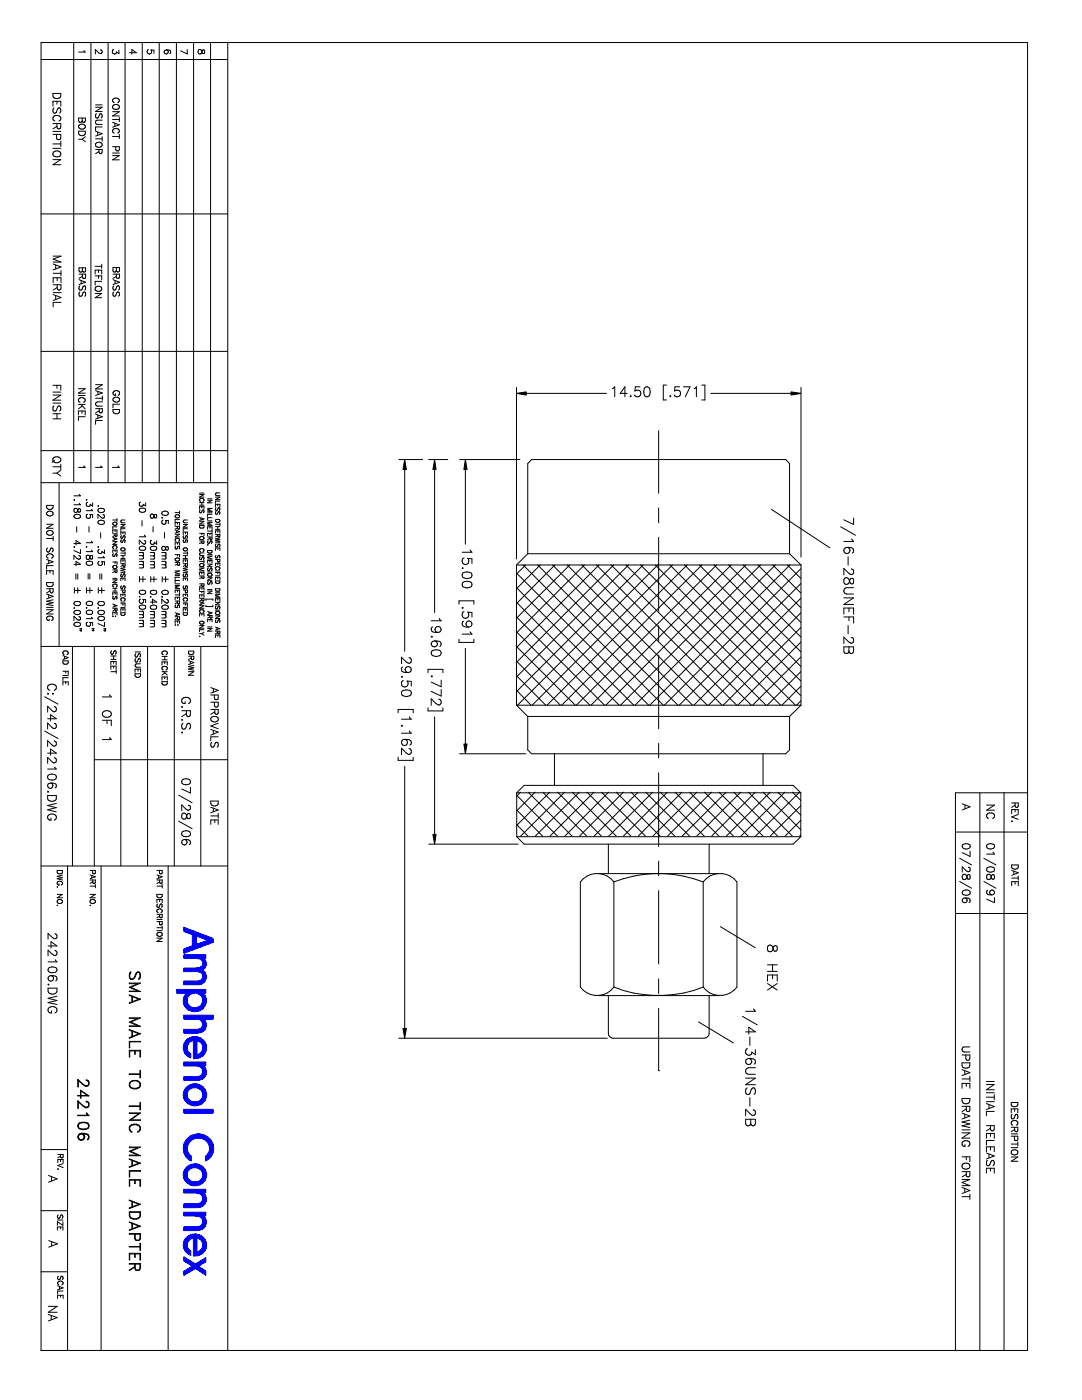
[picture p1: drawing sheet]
<svg xmlns="http://www.w3.org/2000/svg" width="216mm" height="279mm" viewBox="0 0 216 279" stroke-linecap="round" stroke-linejoin="round" font-family="sans-serif">
<g fill="none" stroke="#000" stroke-width=".2">
<path d="M8.2 8.5h196.8v261h-196.8zM8.2 11.9h37.2M10.6 18.6h1.5a.86 .86 0 0 1-.3 1 .86 .86 0 0 1-1-.1l-.2-.3zM14.7 8.5v87.8M16.7 10.1l.3 .3h-1.3M18.1 8.5v87.8M20 10a.36 .36 0 0 1 .4 .4 .36 .36 0 0 1-.5 .2l-.9-.7v.9M21.6 8.5v87.8M22.7 9.9a.43 .43 0 0 0-.2 .7 .43 .43 0 0 0 .7-.2l.5 .3v-.7M25 8.5v87.8M25.8 10.5h1.4l-.9-.6v.9M28.4 8.5v87.8"/>
<path d="M29.6 9.9a.47 .47 0 0 0-.2 .7 .47 .47 0 0 0 .7 .1 .47 .47 0 0 0 0-.7h.6v.6M31.8 8.5v87.8M33.2 10l.8 .1v.5l-.1 .1M35.2 8.5v87.8M37.4 9.9v.9l-1.4-.7M38.6 8.5v87.8M39.6 10l.4-.1 .4 .7h.4v-.6h-.3l-.4 .7-.3 .1-.3-.4zM42 8.5v87.8M45.4 8.5v261M10.6 21.2v-1h1.5v1M10.6 24.7h1.5v.6l-.3 .4-.3-.1-.1-.9M10.6 26.8h1.5l-.1 .9-.2 .2-.4-.2-.1-.9"/>
<path d="M10.6 26.2h1.5M10.6 28.7h1.5M10.6 29.6h1.5M10.6 31.9h1.5l-1.5 1h1.5M10.8 21.5a.59 .59 0 0 0-.3 .6 .59 .59 0 0 0 .5 .5l.2-.2 .3-.7 .4-.2a.73 .73 0 0 1 0 1.1M10.8 30.3a.76 .76 0 0 1 .9-.1 .76 .76 0 0 1 .3 .8 .83 .83 0 0 1-.8 .3 .83 .83 0 0 1-.6-.7zM10.9 24.2a.56 .56 0 0 1-.3-.7 .56 .56 0 0 1 .6-.4 .69 .69 0 0 1 .9 .7l-.4 .4M11.4 20.2v.6M11.4 25.2l-.8 .5M12.1 28.2v1M15.7 23.6h1.3l-.1 .8h-.4l-.1-.3-.1 .3h-.5zM15.7 26.2h1.3a.73 .73 0 0 1-.3 .8 .73 .73 0 0 1-.9-.2z"/>
<path d="M15.7 27.8h.7M15.8 25a.64 .64 0 0 1 .8-.2 .64 .64 0 0 1 .4 .7 .64 .64 0 0 1-.8 .3 .64 .64 0 0 1-.4-.8zM16.4 23.6v.5M16.4 27.8l.6 .5M17 27.3l-.6 .5M19.1 29.8h1.3v.6l-.3 .3-.4-.3v-.6M19.1 20.9h1.3M19.1 21.4h1.3l-1.3 .8h1.3M19.1 26.2l1.3 .5-1.3 .5M19.1 27.7h1.3M19.1 28.6a.65 .65 0 0 1 .8-.2 .65 .65 0 0 1 .4 .7 .66 .66 0 0 1-.8 .3 .66 .66 0 0 1-.4-.8zM19.2 22.7l-.1 .3 .1 .6 .4-.1 .3-.7 .3-.1a.51 .51 0 0 1 0 .9"/>
<path d="M19.5 26.4v.6M19.7 30.2l-.6 .5M20.4 27.3v.9M20.4 24h-.9a.43 .43 0 0 0-.4 .4 .43 .43 0 0 0 .4 .4h.9M20.4 25.3h-1.3v.8M22.5 29.3h1.3l-.1 .8h-.5l-.1-.8M22.5 31.1h1.3l-1.3 .8h1.3M22.5 22.3h1.3l-1.3 .8h1.3M22.5 23.9h1.3M22.5 24.4l1.3 .5-1.3 .5M22.5 27.2h1.3M22.5 30.5h1.3"/>
<path d="M22.5 21.1a.71 .71 0 0 1 .8-.2 .71 .71 0 0 1 .5 .6 .73 .73 0 0 1-.8 .3 .73 .73 0 0 1-.5-.6zM22.8 20.5a.48 .48 0 0 1-.3-.5 .48 .48 0 0 1 .5-.4h.3a.48 .48 0 0 1 .5 .4 .48 .48 0 0 1-.3 .5M22.8 26.6a.48 .48 0 0 1-.3-.6 .48 .48 0 0 1 .5-.4h.3a.48 .48 0 0 1 .5 .4 .48 .48 0 0 1-.3 .6M22.9 24.6v.6M23.8 23.4v.9M23.8 26.8v.9M8.2 42.7h37.2M10.6 51.1h1.6l-1.6 .6 1.6 .6h-1.6M10.6 52.7l1.6 .6-1.6 .6M10.6 54.5h1.6M10.6 56.4v-1h1.6v1M10.6 56.8h1.6v.7l-.3 .4-.4-.1-.1-1"/>
<path d="M10.6 58.4h1.6M10.6 58.8l1.6 .6-1.6 .6M11.1 52.9v.8M11.1 59v.8M11.4 55.4v.6M11.4 57.4l-.8 .5M12.2 54v1.1M15.8 53.4h1.3l-.1 .8-.3 .1-.3-.3-.1 .3h-.4zM15.8 54.7h1.3l-.1 .8h-.5l-.1-.8M15.8 55.8l1.3 .5-1.3 .5M15.9 57l-.1 .3v.5h.5l.3-.6 .3-.2 .2 .3-.2 .6M15.9 58.3l-.1 .3v.4l.5 .1 .3-.7 .3-.1 .2 .3-.2 .5"/>
<path d="M16.2 56v.6M16.4 53.4v.6M16.4 55.1l-.6 .5M19 54.7v-.8h1.3v.8M19 55.1h1.3v.8M19 53.1h1.3M19 58.6h1.3l-1.3 .8h1.3M19 57.4a.68 .68 0 0 1 .9-.3 .68 .68 0 0 1 .4 .8 .68 .68 0 0 1-.9 .2 .68 .68 0 0 1-.4-.7zM19.7 53.9v.5M19.7 55.1v.5M20.3 56.2h-1.3v.7M20.3 52.7v.9"/>
<path d="M22.5 54.7h1.4l-.2 .8-.4-.1-.1-.7M22.5 53.4h1.4l-.1 .8-.3 .1-.3-.3-.2 .3h-.2l-.3-.3zM22.5 55.8l1.4 .5-1.4 .5M22.7 57l-.2 .3 .2 .6 .3-.1 .4-.7 .2-.1a.51 .51 0 0 1 0 .9M22.7 58.3l-.2 .3 .2 .5h.3l.4-.8h.2a.51 .51 0 0 1 0 .8M23 56v.6M23.2 53.4v.6M23.2 55.1l-.7 .5M8.2 70.1h37.2M10.6 76.9h1.5v1M10.6 78.3h1.5M10.6 78.8h1.5l-1.5 1.1h1.5"/>
<path d="M11.4 76.9v.6M12.2 60.3h-1.6v.9M15.6 77.6h1.4l-1.4 .9h1.4M15.6 78.9h1.4M19.1 76.8h1.3l-1.3 .8h1.3M19.1 78l1.3 .4-1.3 .5M19.1 79.5h1.3M19.5 78.1v.6M20.4 79.1v.8M22.5 79.6a.66 .66 0 0 1 .9-.4 .66 .66 0 0 1 .4 .8 .71 .71 0 0 1-.8 .2 .71 .71 0 0 1-.5-.6zM23.1 78.6v.3a.47 .47 0 0 1-.6-.5 .47 .47 0 0 1 .6-.4h.3a.48 .48 0 0 1 .5 .4 .48 .48 0 0 1-.3 .5M103.1 77.3v34.3"/>
<path d="M105 78.5h16M122.2 77.6l.5-.4v2M125.2 78.5h-1.4l.9-1.3v2M125.8 79.1h.1l-.1 .1zM127.7 77.2h-.9l-.1 .8a.68 .68 0 0 1 1 0 .68 .68 0 0 1-.1 1 .68 .68 0 0 1-1-.2M128.7 77.3a.59 .59 0 0 1 .9 .3 1.32 1.32 0 0 1-.4 1.6h-.2a1.29 1.29 0 0 1-.3-1.9zM133 76.9h-.6v2.9h.6M133.7 79.1h.1v.1zM135.6 77.2h-.9l-.1 .8a.68 .68 0 0 1 1 0 .68 .68 0 0 1-.1 1 .68 .68 0 0 1-1-.2M136.4 77.2h1.3l-.9 2M138.5 77.6l.5-.4v2M140 76.9h.7v2.9h-.7"/>
<path d="M141.8 78.5h16M159.8 77.3v33.9M8.2 89.9h37.2M8.2 96.3h37.2M10.6 80.5h1.5M10.6 82.6h1.5M10.6 83.6h1.5M10.6 93.2h1.5M10.6 94.4h.8M10.6 91.5a.84 .84 0 0 1 .9-.4 .84 .84 0 0 1 .6 .8 .82 .82 0 0 1-.9 .5 .82 .82 0 0 1-.6-.8zM10.8 81l-.2 .4v.5l.2 .1h.4l.3-.9 .4-.1a.62 .62 0 0 1 0 1M10.9 91.8l-.5 .5"/>
<path d="M11.4 82.6v1M11.4 94.4l.7 .6M11.8 96.3v32.7M12.1 92.6v1.1M12.1 93.8l-.7 .6M14.8 99.8h.1zM15.6 82.8v-.8h1.4v.8M15.6 80.7h1.4M15.8 98.7l.3 .3h-1.3M16 80.3a.48 .48 0 0 1-.4-.6 .48 .48 0 0 1 .6-.3h.3a.48 .48 0 0 1 .5 .3 .48 .48 0 0 1-.3 .6M16.1 80.7l.9 .9M16.4 82v.5"/>
<path d="M16.4 81l-.8 .6M16.7 93l.3 .3h-1.3M17 83.2h-1.4v.7M17.2 99.8h.1zM19.1 81.6h1.3l-.1 .8-.5-.1v-.7M19.1 82.7l1.3 .5-1.3 .4M19.5 82.8v.7M19.8 82l-.7 .4M20.1 93l.3 .3h-1.3M20.4 80.2h-.9l-.4 .4 .2 .4h1.1M20.4 83.9h-1.3v.8M22.5 81.7h1.4v.4a.7 .7 0 0 1-.7 .5 .7 .7 0 0 1-.7-.5z"/>
<path d="M23.6 93l.2 .3h-1.3M23.9 80.7h-1.4v.7M39.8 98.4h.9M39.8 98.7h.9l-.9 .5h.9M41.4 99.5h.9M41.4 99.8h.9l-.9 .6h.9M43 99.2h.9l-.9 .5h.9M43.9 98.4h-.7l-.2 .2 .1 .3h.8M79.6 91.7h4.7M80.8 93.7v36.3M85.5 91.7h3.8M86.7 93.7v28.5"/>
<path d="M91.7 91.7h12M92.9 93.7v14.9M131.4 86v12.4M9.3 100.9h1.3a.67 .67 0 0 1-.7 .8 .67 .67 0 0 1-.6-.8zM9.3 114.7v-.8h1.3v.8M9.3 116.3h1.3a.69 .69 0 0 1-.5 .8 .69 .69 0 0 1-.8-.4zM9.3 117.5h1.3v.5l-.2 .3-.4-.3v-.5M9.3 107.5h1.3M9.3 104.6h1.3l-1.3 .8h1.3M9.3 111.7l1.3 .4-1.3 .5M9.3 118.6l1.3 .4-1.3 .5M9.4 106.1a.68 .68 0 0 1 .7-.2 .68 .68 0 0 1 .5 .5 .69 .69 0 0 1-.7 .4 .69 .69 0 0 1-.6-.6z"/>
<path d="M9.5 102.1a.57 .57 0 0 1 .8-.1 .57 .57 0 0 1 .1 .8 .57 .57 0 0 1-.8 .1 .57 .57 0 0 1-.1-.8zM9.5 109.4a.41 .41 0 0 0-.2 .5 .41 .41 0 0 0 .5 .2l.3-.6 .3-.1a.47 .47 0 0 1 0 .8M9.6 111.4a.45 .45 0 0 1-.3-.5 .45 .45 0 0 1 .5-.4h.3a.45 .45 0 0 1 .5 .4 .45 .45 0 0 1-.3 .5M9.7 111.8v.6M9.7 118.7v.6M10 113.9v.5M10 117.9l-.7 .4M10.6 107v.9M10.6 112.9h-1.3v.7M10.6 119.7l-1.3 .3 1.3 .3-1.3 .3 1.3 .3M14.8 108.5h1.3l-.9-.6v.9M14.8 112.6h1.3l-.9-.6v.9"/>
<path d="M14.8 109.2h.1zM14.8 102.8l.5-.2a.61 .61 0 0 1 .8 .5 .72 .72 0 0 1-.7 .4 .72 .72 0 0 1-.6-.5zM14.8 117.3v1.1M14.9 101.5h.4l.3 .7h.4a.44 .44 0 0 0-.1-.7l-.3 .2a.52 .52 0 0 1-.6 .6l-.2-.3zM15 117.8h1.1M15.1 114.5v1.1M15.3 105.1v1.1M15.5 114.5v1.1M15.5 117.3v1.1M15.7 110.9a.36 .36 0 0 1 .4 .4 .36 .36 0 0 1-.4 .3l-.9-.8v.9M15.8 100.4l.3 .3h-1.3M16.1 109.7v.8l-1.3-.6"/>
<path d="M17.3 112.2l.5-.2 .5 .1 .1 .1v.5l-.5 .1-.6-.1zM17.3 109.1v.1zM17.3 110.9l.5-.1 .3 .7h.3l.1-.4-.2-.3-.2 .1-.2 .5-.3 .3-.3-.2zM17.3 117.3v1M17.4 117.8h1.1M17.5 100.2a.43 .43 0 0 0-.3 .5 .43 .43 0 0 0 .4 .4 .43 .43 0 0 0 .4-.5l.5 .4v-.6M17.5 102.6a.43 .43 0 0 0-.2 .7 .43 .43 0 0 0 .7 0 .43 .43 0 0 0-.1-.6h.6v.6M17.6 114.5v1M17.8 105.1v1.1M17.9 114.5v1M17.9 117.3v1M18.3 108l.2 .3h-1.3"/>
<path d="M18.3 101.6l.2 .3h-1.3M18.3 109.8l.2 .3h-1.3M19.5 109.2h.2zM19.6 104l.5-.2a.61 .61 0 0 1 .7 .5 .72 .72 0 0 1-.6 .4 .72 .72 0 0 1-.7-.5zM19.6 100.9v.1zM19.6 101.6l.5-.1a.55 .55 0 0 1 .7 .4 .7 .7 0 0 1-.7 .4 .7 .7 0 0 1-.6-.5zM19.6 117.3v1.1M19.7 117.8h1.1M19.8 112a.44 .44 0 0 0-.1 .7 .44 .44 0 0 0 .6 0 .44 .44 0 0 0 0-.6h.5v.7M19.8 109.7a.41 .41 0 0 0-.1 .7 .41 .41 0 0 0 .6-.4l.5 .4v-.7M19.9 114.5v1.1M20.1 106.3v1.1"/>
<path d="M20.3 114.5v1.1M20.3 117.3v1.1M20.6 102.7l.2 .2v.3l-.3 .2-1-.8v.9M20.6 111l.2 .3h-1.3M22.5 103.8h.8M22.5 106.3v-.5h.8v.5M22.5 106.5h.8v.4l-.1 .2-.2-.2v-.4M22.5 110.3v-.5h.8v.5M22.5 112.2h.8v.5M22.5 113.1a.43 .43 0 0 1 .5-.3 .43 .43 0 0 1 .3 .5 .44 .44 0 0 1-.5 .2 .44 .44 0 0 1-.3-.4zM22.5 113.7h.8v.5h-.3v-.5M22.5 118.8v-.5h.8v.5"/>
<path d="M22.5 107.3l.8 .2-.8 .4M22.5 108.1h.8l-.8 .5h.8M22.5 115.4h.8M22.5 115.7h.8l-.8 .6h.8M22.5 117.4h.8M22.5 118h.8M22.6 110.5l-.1 .2 .1 .4 .3-.1 .3-.5M22.6 119l-.1 .2 .1 .4 .3-.1 .3-.5M22.7 109.5l-.2-.2a.42 .42 0 0 1 .4-.4 .42 .42 0 0 1 .4 .4l-.1 .2M22.8 107.4v.4M23 105.8v.3M23 109.8v.3"/>
<path d="M23 112.2v.3M23 117.4v.6M23 118.3v.3M23 106.8l-.5 .3M23 114l-.5 .3M23.2 116.6l-.7 .1v.2l.2 .3M23.2 110.5h.1M23.2 116.6h.1M23.2 119h.1M23.2 110.5l.1 .2-.1 .4M23.2 116.6l.1 .3-.1 .3M23.2 119l.1 .2-.1 .4"/>
<path d="M23.3 103.5v.5M23.3 105.1h-.8v.5M24.1 106.7v-.5h.9v.5M24.1 112.2v-.5h.9v.5M24.1 115.9v-.5h.9v.5M24.1 119.1v-.5h.9v.5M24.1 112.5h.9l-.1 .5M24.1 117.8h.9l-.1 .5-.4-.1v-.4M24.1 114.3h.9M24.1 104.7h.9l-.9 .5h.9M24.1 110.4h.9M24.1 110.9h.9"/>
<path d="M24.1 111.4h.9M24.2 106.9l-.1 .2 .1 .4 .5-.6 .3 .2-.2 .4M24.2 107.7l-.1 .2 .1 .4 .5-.6 .3 .2-.2 .4M24.2 114.5l-.1 .2 .1 .4 .2-.1 .3-.4h.2l-.1 .5M24.2 116.9l-.1 .2 .1 .4 .2-.1 .3-.5 .2 .1-.1 .5M24.3 119.9l-.1-.1a.37 .37 0 0 1 .4-.5 .37 .37 0 0 1 .2 .6h-.1M24.5 106.2v.3M24.5 110.9v.5M24.5 111.7v.4M24.5 112.5l.1 .5M24.5 115.4v.3M24.5 118.6v.3"/>
<path d="M24.5 112.8l-.4 .3M24.6 113h.1M24.6 113h.3M24.9 113h.1M25 103.8h-.7l-.2 .2 .2 .3h.7M25 105.5h-.9v.5M25 110.1v.6M25 113.3l-.9 .1 .9 .2-.9 .3 .9 .1M27.8 110.9h.6M27.8 112h.8M27.8 110.3h.8M27.8 112.7h.6"/>
<path d="M27.8 101.6l.5-.2a.53 .53 0 0 1 .8 .5 .68 .68 0 0 1-.7 .4 .68 .68 0 0 1-.6-.6zM27.8 109.2a.65 .65 0 0 1 .8-.2 .65 .65 0 0 1 .4 .7l-.5 .1a.53 .53 0 0 1-.7-.4zM27.8 118l.5-.2a.53 .53 0 0 1 .8 .5 .68 .68 0 0 1-.7 .3 .68 .68 0 0 1-.6-.5zM27.8 115v1.1M27.8 119v.1zM28 115.6h1.1M28 100.2a.42 .42 0 0 0-.1 .8 .42 .42 0 0 0 .7-.4l.5 .4v-.6M28 119.6a.45 .45 0 0 0-.1 .6 .45 .45 0 0 0 .7 .1 .45 .45 0 0 0-.1-.7l.6 .1v.6M28.3 103.9v1.1M28.4 112.7l.2 .3v.3h-.8M28.4 110.9l.2 .2v.4l-.8 .1M28.4 110.3l.2 .3v.2l-.2 .1"/>
<path d="M28.4 112l.2 .3v.3l-.2 .1M28.5 115v1.1M28.8 107.9h.1M28.8 106.8l.3 .3h-1.3M28.8 107.9l.2 .1 .1 .4-.4 .2-.9-.8v.8M30 112h.8M30 110.3h.8M30 112.7h.6M30 110.9h.6M30 119.1h.1zM30.1 102.7l.1-.1a.6 .6 0 0 1 .6 .7h.4l.1-.4-.2-.2-.3 .1a.52 .52 0 0 1-.6 .6l-.2-.3zM30.1 118l.6-.2 .5 .2 .1 .3a.69 .69 0 0 1-.7 .3 .69 .69 0 0 1-.6-.4z"/>
<path d="M30.1 109.2l.4-.2 .6 .1 .2 .4a.7 .7 0 0 1-.7 .3 .7 .7 0 0 1-.6-.4zM30.1 115.1v1M30.2 115.6h1.1M30.2 107.8a.42 .42 0 0 0-.2 .5 .42 .42 0 0 0 .4 .4 .42 .42 0 0 0 .4-.5l.5 .4v-.7M30.5 105.1v1.1M30.6 112.7l.2 .3v.3h-.8M30.6 110.9l.2 .3v.3l-.8 .1M30.6 112l.2 .3v.3l-.2 .1M30.6 110.3l.2 .3v.2l-.2 .1M30.7 115.1v1M32.3 103.3h.1zM32.3 112h.8"/>
<path d="M32.3 110.3h.8M32.3 112.7h.6M32.3 110.9h.6M32.3 119.1h.1zM32.4 102.2a.62 .62 0 0 1 .7-.2 .62 .62 0 0 1 .4 .7l-.5 .1a.55 .55 0 0 1-.7-.4zM32.4 118a.62 .62 0 0 1 .7-.3 .62 .62 0 0 1 .4 .8l-.5 .1a.55 .55 0 0 1-.7-.4zM32.4 115.1v1M32.4 109.1h.4l.3 .6 .3 .1a.37 .37 0 0 0 .2-.4 .37 .37 0 0 0-.3-.3l-.2 .1a.51 .51 0 0 1-.1 .5 .51 .51 0 0 1-.6 0l-.1-.4zM32.5 115.6h1.1M32.5 103.8a.45 .45 0 0 0-.2 .6 .45 .45 0 0 0 .7 .1 .45 .45 0 0 0 0-.6h.6v.6M32.8 106.3v1.1M32.9 112.7l.2 .3v.3h-.8"/>
<path d="M32.9 110.9l.2 .3v.3l-.8 .1M32.9 110.3l.2 .3v.2l-.2 .1M32.9 112l.2 .3v.3l-.2 .1M33 115.1v1M33.3 119.7l.3 .2v.2l-.3 .3-1-.8v.8M34.9 120h.9v.5l-.3-.1-.1-.4M34.9 104.8v-.5h.9v.5M34.9 116.9h.9l-.9 .3 .9 .3h-.9M34.9 102.3h.9M34.9 113.9h.9l-.9 .3 .9 .4h-.9M34.9 116.5h.9M34.9 118.7h.9"/>
<path d="M34.9 106.6h.9l-.9 .6h.9M34.9 108.8v-.5h.9v.5M34.9 119.7v-.5h.9v.5M34.9 118.3v-.5h.9v.5M34.9 105.1h.9v.5l-.3-.1-.1-.4M34.9 110.7h.9v.5M34.9 112.2h.9v.6h-.3l-.1-.6M34.9 105.8l.9 .3-.9 .3M34.9 114.9h.9M35 102.9a.41 .41 0 0 1 .5-.2 .41 .41 0 0 1 .2 .6 .43 .43 0 0 1-.5 0 .43 .43 0 0 1-.2-.4zM35.1 109l-.2 .2 .2 .4 .2-.1 .3-.5 .2 .2-.1 .4M35.1 111.4a.4 .4 0 0 1 .5 0 .4 .4 0 0 1 .1 .5 .4 .4 0 0 1-.5 .1 .4 .4 0 0 1-.1-.6z"/>
<path d="M35.2 108l-.2-.1a.42 .42 0 0 1 .4-.5 .42 .42 0 0 1 .4 .5l-.2 .1M35.2 105.9v.4M35.4 104.3v.3M35.4 108.3v.3M35.4 110.7v.3M35.4 117.8v.3M35.4 119.2v.3M35.4 105.3l-.5 .3M35.4 112.5l-.5 .3M35.8 103.7h-.9v.4M35.8 115.2h-.9v.5M35.8 102v.6"/>
<path d="M35.8 118.4v.6M35.8 115.8h-.9v.6M36.6 114.3h.8M36.6 117.8h.8l-.1 .5h-.3v-.5M36.6 104.7h.8l-.8 .5h.8M36.6 106.7v-.5h.8v.5M36.6 110.4h.8M36.6 110.9h.8M36.6 111.4h.8M36.6 112.2v-.5h.8v.5M36.6 112.5h.8l-.2 .6-.2-.1v-.5M36.6 115.9v-.5h.8v.5"/>
<path d="M36.6 119.1v-.5h.8v.5M36.7 106.9l-.1 .5h.3M36.7 107.7l-.1 .2 .1 .4 .2-.1 .3-.5 .2 .2-.1 .4M36.7 114.5l-.1 .2 .1 .4 .2-.1 .2-.4h.3l-.1 .5M36.7 116.9l-.1 .2 .1 .4 .2-.1 .2-.5 .3 .1-.1 .5M36.8 119.9h-.1a.36 .36 0 0 1 .3-.6 .36 .36 0 0 1 .3 .6h-.1M36.9 107.4l.2-.4 .2-.1 .1 .2-.1 .4M36.9 107.4h.1M37 112.8l-.4 .3M37 106.2v.3M37 110.9v.5M37 111.7v.4"/>
<path d="M37 115.4v.3M37 118.6v.3M37.4 103.8h-.6l-.2 .2 .1 .3h.7M37.4 105.5h-.8v.5M37.4 110.1v.6M37.4 113.3l-.8 .1 .8 .2-.8 .3 .8 .1M39.8 104.9h.9v.4l-.7 .1-.1-.1zM39.8 114.7v-.5h.9v.5M39.8 101.6v-.5h.9v.5M39.8 106.4h.9v.6M39.8 108h.9l-.1 .4h-.3v-.4M39.8 115h.9l-.1 .4h-.3v-.4"/>
<path d="M39.8 116.5h.9l-.1 .5h-.3v-.5M39.8 117.8v-.5h.9v.5M39.8 118h.9v.5M39.8 119.2v-.5h.9v.5M39.8 119.4h.9l-.1 .5h-.3v-.5M39.8 100.3h.9M39.8 100.8h.9M39.8 103.3l.9 .3-.9 .3M39.8 104h.9l-.9 .6h.9M39.8 112h.9M39.8 113.3h.9l-.9 .3 .9 .3h-.9M39.9 107.3a.41 .41 0 0 1 .5-.2 .41 .41 0 0 1 .2 .5 .43 .43 0 0 1-.5 .1 .43 .43 0 0 1-.2-.4z"/>
<path d="M39.9 101.8a.27 .27 0 0 0-.1 .4 .27 .27 0 0 0 .4 .1l.2-.4 .2-.1 .1 .2-.1 .3M39.9 112.5a.43 .43 0 0 1 .5 0 .43 .43 0 0 1 .3 .4l-.2 .2-.6-.1-.1-.2zM39.9 111.1a.27 .27 0 0 0-.1 .4 .27 .27 0 0 0 .4 .1l.2-.4 .2-.1 .1 .2-.1 .4M40 100.1a.3 .3 0 0 1-.2-.4 .3 .3 0 0 1 .4-.2h.2a.3 .3 0 0 1 .3 .2 .3 .3 0 0 1-.2 .4M40 110h-.1a.41 .41 0 0 1 .4-.5 .41 .41 0 0 1 .4 .5h-.2M40.1 103.4v.3M40.3 100.3v.5M40.3 101.1v.3M40.3 106.4v.3M40.3 114.2v.3M40.3 117.3v.3M40.3 118v.3"/>
<path d="M40.3 118.7v.3M40.3 108.2l-.5 .3M40.3 115.2l-.5 .3M40.3 116.8l-.5 .3M40.3 119.7l-.5 .3M40.7 111.8v.5M40.7 110.3h-.6l-.3 .3 .1 .2h.8M41.1 119.8v-.2h1.4v.2M41.4 104.2h.9l-.9 .3 .9 .3h-.9M41.4 105.6v-.5h.9v.5M41.4 118h.9l-.9 .5h.9M41.4 109.9h.9a.45 .45 0 0 1-.4 .5 .45 .45 0 0 1-.5-.5z"/>
<path d="M41.4 101.5h.9l-.9 .2 .9 .3h-.9M41.4 102.3h.9M41.4 107v-.6h.9v.6M41.4 112.3v-.4h.9v.4M41.4 103.9h.9M41.4 107.2h.9v.4M41.4 106h.9M41.5 108.7h.1M41.4 110.6h.9M41.4 111h.9l-.9 .3 .9 .3h-.9M41.4 112.6h.9l-.9 .5h.9M41.4 114.2h.9"/>
<path d="M41.4 115.3h.9l-.9 .5h.9M41.4 117.7h.9M41.5 114.6a.41 .41 0 0 1 .5-.2 .41 .41 0 0 1 .2 .6h-.6zM41.6 107.9l-.2 .2 .2 .3 .2-.1 .2-.3h.3l-.1 .4M41.6 113.3a.27 .27 0 0 0-.2 .4 .27 .27 0 0 0 .4 .1l.2-.4 .2-.1 .1 .3-.1 .3M41.6 116.1a.27 .27 0 0 0-.2 .3 .27 .27 0 0 0 .4 .1l.2-.4h.2l.1 .2-.1 .3M41.9 105.1v.3M41.9 106.4v.3M41.9 107.2v.4M41.9 111.9v.3M41.9 107.4l-.5 .3M41.9 107.6h.1"/>
<path d="M42 107.6h.2M42.2 107.6h.1M42.3 102.6h-.9v.5M42.3 103.3h-.9v.4M42.3 105.7v.6M43 111.7h.9l-.1 .4h-.3l-.1-.4M43 114.2h.9v.5M43 117.5h.9a.45 .45 0 0 1-.5 .5 .45 .45 0 0 1-.4-.5zM43 118.3h.9M43 109.9v-.5h.9v.5M43 106.7h.9l-.1 .4h-.3v-.4M43 118.6h.9l-.9 .3 .9 .3h-.9"/>
<path d="M43 104.6h.9M43 112.9v-.5h.9v.5M43 113.9h.9M43 114.9h.9M43 101.2v-.6h.9v.6M43 106.4v-.5h.9v.5M43 115.7v-.5h.9v.5M43 115.9h.9a.45 .45 0 0 1-.5 .6 .45 .45 0 0 1-.4-.6zM43 120v-.5h.9v.5M43 105.1h.9M43 105.6h.9M43 108.3h.9"/>
<path d="M43 103.8l.7-.1a.3 .3 0 0 1 .2 .3 .3 .3 0 0 1-.4 .2h-.4zM43.1 108.6l-.1 .2 .1 .3 .3-.1 .1-.4h.3v.5M43.1 102.1a.27 .27 0 0 0-.1 .4 .27 .27 0 0 0 .4 .1l.1-.4 .3-.1 .1 .2-.1 .3M43.1 101.3l-.1 .5h.3M43.1 110.8l-.1 .5h.3M43.2 113.6h-.2a.41 .41 0 0 1 .4-.5 .41 .41 0 0 1 .4 .5h-.1M43.3 111.3h.1M43.4 101.8h-.1M43.4 111.3l.1-.3 .3-.2 .1 .2-.1 .4M43.4 101.8l.1-.4 .3-.1 .1 .2-.1 .4M43.5 100.6v.4M43.5 105.1v.5"/>
<path d="M43.5 105.9v.3M43.5 109.4v.3M43.5 112.4v.3M43.5 114.2v.3M43.5 115.2v.3M43.5 119.5v.3M43.5 106.9l-.5 .3M43.9 100h-.9v.5M43.9 104.4v.5M43.9 107.3l-.9 .2 .9 .2-.9 .2 .9 .2M92.2 113.4h.2zM92.3 114.4a1.66 1.66 0 0 1 1.8 0 .64 .64 0 0 1-.3 .9 .99 .99 0 0 1-1.6-.6z"/>
<path d="M92.3 116.3a1.66 1.66 0 0 1 1.8 0 .64 .64 0 0 1-.3 .9 .99 .99 0 0 1-1.6-.6zM92.6 111.4a.69 .69 0 0 0-.3 1 .69 .69 0 0 0 1.1 .1 .69 .69 0 0 0-.1-1.1l.9 .1v1M93.8 109.7l.4 .5h-2M103.1 112.8v27.9M103.1 112.8h56.7M103.1 114.4l26.3 26.3M103.1 117.3l23.4 23.4M104.4 112.8l28 27.9M104.9 112.8l-1.8 1.7M105.3 110.5h52.2M105.3 110.5v-18l.8-.8h50.7l.7 .8v18M105.3 110.5l-2.2 2.3"/>
<path d="M107.3 112.8l28 27.9M107.8 112.8l-4.7 4.7M110.3 112.8l27.9 27.9M110.7 112.8l-7.6 7.6M113.2 112.8l27.9 27.9M113.7 112.8l-10.6 10.5M116.1 112.8l28 27.9M116.6 112.8l-13.5 13.5M119 112.8l28 27.9M119.5 112.8l-16.4 16.4M121.9 112.8l28 27.9M122.4 112.8l-19.3 19.3"/>
<path d="M124.9 112.8l27.9 27.9M125.4 112.8l-22.3 22.3M127.8 112.8l28 27.9M128.3 112.8l-25.2 25.2M130.7 112.8l28 27.9M131.3 112.8l-28 27.9M131.4 101.4v2.9M131.4 107.3v14.6M133.7 112.8l26.1 26M134.2 112.8l-28 27.9M136.6 112.8l23.2 23.1M137.1 112.8l-27.9 27.9"/>
<path d="M139.6 112.8l20.2 20.2M140.1 112.8l-28 27.9M142.5 112.8l17.3 17.3M143 112.8l-28 27.9M145.4 112.8l14.4 14.3M145.9 112.8l-28 27.9M148.3 112.8l11.5 11.4M148.8 112.8l-27.9 27.9M151.2 112.8l8.6 8.5M151.7 112.8l-27.9 27.9M153.9 101.7l11.7 7.6M154.2 112.8l5.6 5.5"/>
<path d="M154.7 112.8l-28 27.9M157.1 112.8l2.7 2.6M157.5 110.5l2.3 2.3M157.6 112.8l-28 27.9M159.8 113.5l-27.2 27.2M159.8 116.5l-24.3 24.2M159.8 119.4l-21.3 21.3M159.8 112.8v27.9M167.7 105.1l3 1.7M168.4 119.3h1.9l-1.9 1.3h1.9M168.6 115.4a.57 .57 0 0 1 .6-.1 .57 .57 0 0 1 .3 .6l.1 .3a.38 .38 0 0 0 .6 .2 .74 .74 0 0 0-.1-1l-.4 .1-.1 .2a.81 .81 0 0 1-.8 .9l-.3-.2a.92 .92 0 0 1 .1-1zM169 109.2a.92 .92 0 0 1 1.3 .8l-.2 .4"/>
<path d="M169.2 111.1v1.7M169.9 113.6h.3l.1 .3-.1 .6-.3 .2-.6-.3-.9-1v1.3M169.9 107.6l.4 .5h-1.9M170.3 117.3h-1.4a.64 .64 0 0 0-.5 .6 .64 .64 0 0 0 .5 .7h1.4M170.3 103.4v1.3l-1.9-1M8.2 129h37.2M8.9 139l2.7 1.5M9.3 121.2h1.3M9.3 121.7h1.3l-1.3 .8h1.3M9.5 138.5h.2zM9.8 123.5v.3a.49 .49 0 0 1-.5-.5 .7 .7 0 0 1 .7-.4 .7 .7 0 0 1 .6 .6l-.3 .3M9.9 137.8a.63 .63 0 0 1-.4-.8 .63 .63 0 0 1 .7-.5h.4a.63 .63 0 0 1 .6 .5 .63 .63 0 0 1-.4 .8"/>
<path d="M10.5 138.5h.1zM12.6 131.9h1v.3a.58 .58 0 0 1-.5 .4 .58 .58 0 0 1-.5-.4zM12.6 134.8h1M12.6 136.7v-.6h1v.6M12.6 134h1v.6M12.6 130.8l1 .5-1 .3M12.8 130.7l-.2-.3a.51 .51 0 0 1 .5-.5 .51 .51 0 0 1 .5 .6l-.2 .2M12.9 131v.5M13.1 134v.3M13.1 136.1v.4M13.6 135.2h-1v.6M14.5 129v43.8"/>
<path d="M14.8 120.2l.5-.2a.55 .55 0 0 1 .8 .5 .7 .7 0 0 1-.7 .4 .7 .7 0 0 1-.6-.5zM14.8 122l.5-.2a.55 .55 0 0 1 .8 .5 .7 .7 0 0 1-.7 .4 .7 .7 0 0 1-.6-.5zM14.8 124.4l.5-.2a.61 .61 0 0 1 .8 .5 .72 .72 0 0 1-.7 .3 .72 .72 0 0 1-.6-.4zM14.8 121.3v.1zM15.7 123.1l.4 .2v.2l-.3 .3-.2-.1-.8-.7v.8M15.9 125.5h.3M15.9 125.8l.3 .1M16.2 125.5h.1M16.2 125.9h.1M17.3 120.2l.5-.2 .6 .2v.5l-.5 .1a.53 .53 0 0 1-.7-.4zM17.3 122l.5-.2 .6 .2v.4l-.5 .2a.53 .53 0 0 1-.7-.4zM17.3 121.3v.1z"/>
<path d="M17.5 124.2a.43 .43 0 0 0-.2 .6 .43 .43 0 0 0 .7 .1 .43 .43 0 0 0-.1-.7l.6 .1v.6M18.3 123.2l.2 .3h-1.3M18.4 125.4l.3 .1M18.4 125.8l.3 .1M18.6 125.5h.1zM18.7 125.8v.1zM18.8 129v43.8M19.6 122l.5-.2a.55 .55 0 0 1 .7 .5 .7 .7 0 0 1-.7 .4 .7 .7 0 0 1-.6-.5zM19.6 120.2l.5-.2a.55 .55 0 0 1 .7 .5 .7 .7 0 0 1-.7 .4 .7 .7 0 0 1-.6-.5zM19.6 123.2l.5-.2a.61 .61 0 0 1 .7 .5 .72 .72 0 0 1-.6 .4 .72 .72 0 0 1-.7-.5zM19.6 121.3v.1zM20.7 125.5h.3"/>
<path d="M20.7 125.8l.3 .1M20.8 124.2v.8l-1.3-.6M21 125.5h.1zM21 125.8h.1zM21.9 138.7l.3 .4h-1.8M22.1 132.7v-.7h1.1v.7M22.1 133.6v-.7h1.1v.7M22.1 134h1.1M22.1 130.9h1.1M22.1 131.6h1.1M22.2 129.9l-.1 .2 .1 .5 .3-.1 .4-.6 .3 .2-.2 .5M22.5 121.4h.8l-.1 .5h-.2v-.5"/>
<path d="M22.5 122.7v-.5h.8v.5M22.5 120.5l.8 .4-.8 .3M22.5 123h.1M22.7 130.9v.7M22.7 132v.4M22.7 132.9v.4M22.8 120.7v.4M23 122.2v.3M23 121.6l-.5 .3M23.1 123h.1M23.2 133.7v.7M24.1 122v-.5h.9v.5"/>
<path d="M24.1 122.3h.9a.44 .44 0 0 1-.5 .5 .44 .44 0 0 1-.4-.5zM24.1 129v43.8M24.1 120.5h.9v.5M24.1 120.2h.9M24.1 121.2h.9M24.5 120.5v.3M24.5 121.5v.3M26.9 130.1h1.1M26.9 134.2v-.7h1.1v.7M26.9 134.5h1.1v.5a.6 .6 0 0 1-1.1-.1zM27.1 130.5l-.2 .2 .2 .4h.3l.4-.6 .2 .2-.1 .4M27.1 131.4l-.2 .3 .2 .4 .3-.1 .4-.6 .2 .3-.1 .4"/>
<path d="M27.5 133.5v.5M27.8 122.7h.6M27.8 122h.8M27.8 123.8h.8M27.8 124.4h.6M27.8 120.9l.5-.1a.53 .53 0 0 1 .8 .4 .68 .68 0 0 1-.7 .4 .68 .68 0 0 1-.6-.5zM28 132.5h-.9l-.2 .3 .2 .3 .9 .1M28.4 122.7l.2 .1v.5h-.8M28.4 122l.2 .3v.3l-.2 .1M28.4 123.8l.2 .3v.3h-.2M28.4 124.4l.2 .2v.4l-.8 .1M29.4 129v43.8"/>
<path d="M30 120.2h1.3l-.9-.6v.9M30 122.7h.6M30 122h.8M30 123.8h.8M30 124.4h.6M30.1 121a.62 .62 0 0 1 .7-.3 .62 .62 0 0 1 .4 .7l-.5 .2a.53 .53 0 0 1-.7-.5zM30.6 124.4l.2 .3v.3l-.8 .1M30.6 122.7l.2 .3v.3h-.8M30.6 122l.2 .3v.3l-.2 .1M30.6 123.8l.2 .3v.3h-.2M32.3 122.7h.6M32.3 122h.8"/>
<path d="M32.3 123.8h.8M32.3 124.4h.6M32.3 134h1.1M32.3 132.7v-.6h1.1v.6M32.3 135.7v-.6h1.1v.6M32.3 136h1.1v.4a.58 .58 0 0 1-.5 .3 .58 .58 0 0 1-.6-.3zM32.3 131h1.1M32.3 131.7h1.1M32.4 121a.62 .62 0 0 1 .7-.3 .62 .62 0 0 1 .4 .7l-.5 .2a.55 .55 0 0 1-.7-.5zM32.6 133.7l-.3-.2a.51 .51 0 0 1 .6-.5 .51 .51 0 0 1 .4 .5l-.2 .2M32.6 130.7a.39 .39 0 0 1-.3-.5 .39 .39 0 0 1 .4-.3l.6 .2 .1 .3-.3 .3M32.7 134l.7 .7"/>
<path d="M32.9 131v.7M32.9 132.1v.4M32.9 135.1v.4M32.9 123.8l.2 .3v.3h-.2M32.9 124.4l.2 .3v.3l-.8 .1M32.9 134.3l-.6 .4M32.9 122.7l.2 .3v.3h-.8M32.9 122l.2 .3v.3l-.2 .1M34.8 129v43.8M34.9 123.1h.9v.5h-.3l-.1-.5M34.9 124.4v-.5h.9v.5M34.9 122.3l.9 .3-.9 .3"/>
<path d="M35 124.7h-.1M35 124.7h.1M35.1 120.7l-.1 .5 .3 .1 .2-.5 .2-.1 .1 .2-.1 .4M35.2 122.4v.4M35.4 123.9v.4M35.4 120.2l-.5 .3M35.4 123.4l-.5 .3M35.5 124.7h.1M36.6 120.2h.8M36.6 120.5h.8v.5M36.6 121.2h.8M36.6 122v-.5h.8v.5"/>
<path d="M36.6 122.3h.8a.44 .44 0 0 1-.4 .5 .44 .44 0 0 1-.4-.5zM37 120.5v.3M37 121.5v.3M37.6 131h1.1l-.1 .6h-.4v-.6M37.6 129.9h1.1v.4a.58 .58 0 0 1-.6 .3 .58 .58 0 0 1-.5-.3zM37.6 131.8l1.1 .4-1.1 .5M37.6 134h1.1l-1.1 .8h1.1M38 132v.5M38.2 131.3l-.6 .3M38.7 132.8l-1.1 .2 1.1 .3-1.1 .2 1.1 .3M39.8 120.9h.9l-.9 .5h.9M39.8 123v-.5h.9v.5"/>
<path d="M39.8 120.1l.9 .3-.9 .3M39.8 124.8h.9l-.9 .6h.9M39.8 126.5h.5M39.9 124.1l.3-.1 .5 .1a.41 .41 0 0 1-.4 .5 .41 .41 0 0 1-.4-.5zM39.9 127h.1M40 122.2l-.2-.1a.45 .45 0 0 1 .5-.4 .45 .45 0 0 1 .4 .4l-.2 .1M40.1 129v43.9M40.1 120.2v.4M40.3 122.5v.3M40.3 126.5l.4 .3M40.7 125.7h-.9v.4M40.7 126.2l-.4 .3"/>
<path d="M41.1 120.8v.3h1.4v-.3M41.4 122.8h.9v.5M41.4 122l.9 .3-.9 .4M41.4 124.1v-.5h.9v.5M41.4 125.1h.9M41.4 125.4h.9l-.9 .6h.9M41.7 122.2v.3M41.9 122.8v.5M41.9 123.6v.3M41.9 123.1l-.5 .2M41.9 123.3h.1M42 123.3h.2"/>
<path d="M42.1 137.2l1.4 .6-1.4 .5M42.1 138.7h1.4l-.1 .9h-.5l-.1-.9M42.3 123.3h-.1M42.6 137.4v.8M43 126h.9l-.1 .4h-.3v-.4M43 127.2v-.5h.9v.5M43 120.2h.9l-.9 .5h.9M43 121.8h.9M43 122.9h.9l-.9 .5h.9M43 125.2l.9 .3-.9 .3M43 122.2a.41 .41 0 0 1 .6-.2 .41 .41 0 0 1 .2 .6 .43 .43 0 0 1-.5 0 .43 .43 0 0 1-.3-.4zM43.1 121a.27 .27 0 0 0-.1 .4 .27 .27 0 0 0 .4 0l.1-.3 .3-.1 .1 .2-.1 .3"/>
<path d="M43.1 123.7l-.1 .4 .3 .1M43.3 125.3v.3M43.4 124.1l.1-.3 .3-.1 .1 .2-.1 .3M43.4 124.1l-.1 .1M43.5 126.7v.3M43.5 126.2l-.5 .3M80.2 137.9a1.66 1.66 0 0 1 1.8 0 .64 .64 0 0 1-.3 1 .99 .99 0 0 1-1.6-.7zM80.2 135v.1zM80.4 133.1a.57 .57 0 0 0-.3 .6 .57 .57 0 0 0 .4 .4l.9 .1M80.5 135.8a.67 .67 0 0 0-.3 1 .67 .67 0 0 0 1 .1 .67 .67 0 0 0 0-1l.9 .1v.9M81.6 131.3h.3l.2 .3-.2 .7a.66 .66 0 0 1-.9-.2l-.9-.9v1.2M85.4 134.3v-.7h3v.7"/>
<path d="M86 127.1h.3zM86 135h.3zM86.2 129.9a1.29 1.29 0 0 1 1.8 .3v.2a1.12 1.12 0 0 1-2 0zM86.3 125.1l-.1 .1a.59 .59 0 0 0 .2 .9l1 .1M86.7 127.9a.93 .93 0 0 1 1.3 .7l-.3 .4M87.6 139.6l.4 .3-.1 .6a.38 .38 0 0 1-.6 .1l-1.3-1.1v1.3M87.7 123.4l.3 .5h-2M88 135.7v1.4l-2-1M88 137.6v1.3l-2-.9M91.6 120.6v-.7h3v.7M91.6 127.6v.6h3v-.6M92.2 121.3h.2l-.1 .1z"/>
<path d="M92.5 124a.59 .59 0 0 0-.2 .9l.8 .3h.4M92.6 122.1a.69 .69 0 0 0-.3 1 .69 .69 0 0 0 1.1 .1 .69 .69 0 0 0-.1-1h.9v1M92.9 129.4v19.1M93.8 126.1l.4 .5h-2M103.1 120.2l20.4 20.5M103.1 123.2l17.5 17.5M103.1 126.1l14.6 14.6M103.1 129.1l11.7 11.6M103.1 132l8.7 8.7M103.1 134.9l5.8 5.8M103.1 137.8l2.9 2.9M131.4 124.9v2.9"/>
<path d="M131.4 130.7v14.7M159.8 122.3l-18.4 18.4M159.8 125.2l-15.5 15.5M159.8 128.2l-12.6 12.5M159.8 131.1l-9.6 9.6M159.8 134l-6.7 6.7M159.8 137l-3.8 3.7M159.8 139.9l-.9 .8M168.4 122.6v-1.3h1.9v1.3M168.4 123.1h1.9v1.3M168.4 129.1h1.9l-.1 1.1-.4 .2-.3-.2-.1-.3-.2 .4h-.6l-.2-.4zM169.2 124.8v1.7"/>
<path d="M169.4 121.3v.8M169.4 123.1v.8M169.4 129.1v.8M169.9 127.2l.3 .1 .1 .3v.4l-.4 .4-.6-.3-.9-1v1.4M8.9 145.9l2.7 1.5M9.5 158h.2zM9.5 158.8h1.7v.6a.95 .95 0 0 1-.8 .5 .95 .95 0 0 1-.9-.5zM9.5 143.4h1.7l-1.1-.8v1.3M9.5 150.3h1.7l-1.1-.8v1.2M9.6 154.7a1.1 1.1 0 0 1 1.6 .3v.2a.99 .99 0 0 1-1.7 0zM10.1 156.3a.83 .83 0 0 1 1.1 .6l-.2 .3M10.8 151.2l.4 .4-.1 .6a.5 .5 0 0 1-.7-.2l-.9-.8v1.1"/>
<path d="M10.8 141l.4 .4-.1 .6a.5 .5 0 0 1-.7-.2l-.9-.9v1.2M10.8 144.4l.4 .3-.1 .6a.5 .5 0 0 1-.7-.2l-.9-.8v1.2M10.8 147.9l.4 .3-.1 .6a.5 .5 0 0 1-.7-.1l-.9-.9v1.2M10.9 153.1l.3 .4h-1.7M18.8 151.6h26.6M20.4 143.7h1.8v1.1M20.5 142.2a.94 .94 0 0 1 1-.4 .94 .94 0 0 1 .7 .8 .93 .93 0 0 1-1 .6 .93 .93 0 0 1-.8-.9zM21.4 143.7v.7M21.9 147.2l.3 .4h-1.8M35.7 158.7l2.6 1.5M36.3 141.1h.1zM36.3 143.7h.1z"/>
<path d="M36.3 141.8h1.7v.8l-.3 .4-.4-.1-.1-1.1M36.3 155.7a1.1 1.1 0 0 1 1.7 .2v.2a.99 .99 0 0 1-1.7 0zM36.3 146.1v.2zM36.5 144.3a.65 .65 0 0 0-.3 .7 .65 .65 0 0 0 .6 .5l.2-.1 .4-.9 .3-.2a.78 .78 0 0 1 0 1.2M36.9 140v.4a.53 .53 0 0 1-.6-.4 .87 .87 0 0 1 .8-.9 .87 .87 0 0 1 .9 .9l-.4 .4M37.2 142.4l-.9 .6M38 157.1v1.2l-1.7-.8M42.1 140.1h1.4v.8l-.2 .2-.4-.1-.1-.9M42.1 141.6h1.4v.8l-.2 .2-.4-.2v-.8M42.1 159.9h1.4v.4a.78 .78 0 0 1-.7 .6 .78 .78 0 0 1-.7-.6zM42.1 145.6l1.4 .5-1.4 .6M42.1 143.2a.74 .74 0 0 1 1-.3 .74 .74 0 0 1 .4 .9 .74 .74 0 0 1-.9 .3 .74 .74 0 0 1-.5-.9z"/>
<path d="M42.3 148.1a.54 .54 0 0 0-.3 .6 .54 .54 0 0 0 .5 .4l.7-1 .3 .2v.2v.4l-.2 .2M42.6 145.8v.7M42.9 142l-.8 .6M43.5 147h-1.4v.8M43.5 144.3l-1.4 .6 1.4 .5M79.4 142.3v-.7h3v.7M79.4 151.1v.6h3v-.6M80.2 144.8v.1zM80.8 152.9v52.4M80.8 147.6a.92 .92 0 0 1 1.3 .7l-.3 .4M81.6 149.4l.3 .1 .2 .3-.2 .6a.56 .56 0 0 1-.9-.1l-.9-1v1.3M81.7 143.1l.4 .4h-2"/>
<path d="M81.7 145.9l.4 .4h-2M85.4 141.2v.7h3v-.7M86.7 143.1v23.4M91.7 150.4h13.2M103.1 140.7h56.7M103.1 140.7l2.2 2.3M103.1 158.2h56.7M103.1 158.7l8.1 8.2M103.1 158.2l1.5-1.5h53.7l1.5 1.5M103.1 158.2v8.8M103.9 158.1l-.8 .8M105.3 143h52.2"/>
<path d="M105.3 143v6.7l.8 .7h50.7l.7-.7v-6.7M105.4 158.1l8.8 8.8M106.8 158.1l-3.7 3.7M108.3 158.1l8.8 8.8M109.7 158.1l-6.6 6.6M110.6 150.4v6.3M111.3 158.1l8.7 8.8M112.7 158.1l-8.8 8.8M114.2 158.1l8.8 8.8M115.6 158.1l-8.8 8.8M117.1 158.1l8.8 8.8M118.5 158.1l-8.8 8.8"/>
<path d="M120 158.1l8.8 8.8M121.4 158.1l-8.7 8.8M123 158.1l8.7 8.8M124.4 158.1l-8.8 8.8M125.9 158.1l8.7 8.8M127.3 158.1l-8.7 8.8M128.8 158.1l8.8 8.8M130.2 158.1l-8.7 8.8M131.4 148.4v2.9M131.4 154.2v14.7M131.8 158.1l8.7 8.8M133.2 158.1l-8.8 8.8"/>
<path d="M134.7 158.1l8.7 8.8M136.1 158.1l-8.7 8.8M137.6 158.1l8.8 8.8M139 158.1l-8.7 8.8M140.6 158.1l8.7 8.8M142 158.1l-8.8 8.8M143.5 158.1l8.8 8.8M144.9 158.1l-8.8 8.8M146.4 158.1l8.8 8.8M147.8 158.1l-8.8 8.8M149.3 158.1l8.8 8.8M150.7 158.1l-8.7 8.8"/>
<path d="M152.3 158.1l7.5 7.5M152.3 150.4v6.3M153.7 158.1l-8.8 8.8M155.2 158.1l4.6 4.6M156.6 158.1l-8.8 8.8M158.1 158.1l1.7 1.6M159.5 158.1l-8.7 8.8M159.8 158.2v8.8M159.8 140.7l-2.3 2.3M195.5 158.2v111.3M200.3 158.2v111.3M205 158.2h-14.4v111.3"/>
<path d="M8.2 172.8h37.2M10.2 163.3v.4a.62 .62 0 0 1-.7-.6 .62 .62 0 0 1 .7-.6 .69 .69 0 0 1 .9 .2 .69 .69 0 0 1-.3 1M11.2 160.3l-1.7 .5 1.7 .4-1.7 .4 1.7 .4M11.4 173.7h1.1a.58 .58 0 0 1-.3 .7 .58 .58 0 0 1-.7-.2zM11.4 178.5h1.1l-1.1 .7h1.1M11.5 177.1h.1M11.5 179.7a.53 .53 0 0 1 .6-.2 .53 .53 0 0 1 .3 .6 .53 .53 0 0 1-.6 .2 .53 .53 0 0 1-.3-.6zM11.5 177v.1M11.8 176.4v.2l-.4-.2a.51 .51 0 0 1 .6-.5 .51 .51 0 0 1 .4 .6l-.2 .1M12.5 174.6l-1.1 .3 1.1 .3-1.1 .2 1.1 .2M13.5 172.8v96.7M18 173.7h1v.6h-.5v-.6"/>
<path d="M18 175.6h1v.6h-.4l-.1-.6M18 176.8h1M18 178.5h1l-1 .7h1M18 174.6l1 .4-1 .4M18.1 179.6a.53 .53 0 0 1 .6-.1 .53 .53 0 0 1 .3 .6 .54 .54 0 0 1-.7 .2 .54 .54 0 0 1-.3-.6zM18.3 174.7v.5M18.5 176l-.5 .3M19 176.5v.7M20.2 172.8v96.7M31.3 173.7h1.1l-.1 .6h-.4l-.1-.6M31.3 175.6h1.1v.5l-.2 .2-.3-.1v-.6M31.3 178.5h1.1a.57 .57 0 0 1-.4 .7 .57 .57 0 0 1-.7-.2z"/>
<path d="M31.3 174.6l1.1 .4-1.1 .4M31.3 176.8h1.1M31.6 174.7v.5M31.9 179.5v.4M31.9 176l-.6 .3M32.4 176.5v.7M33.5 172.8v96.7M35.7 163.9l2.6 1.5M36.3 162.5l.1-.1a.5 .5 0 0 1 .6-.1 .5 .5 0 0 1 .2 .5l.1 .3a.36 .36 0 0 0 .6 .2 .67 .67 0 0 0-.2-.9l-.3 .1-.2 .5a.49 .49 0 0 1-.4 .5 .49 .49 0 0 1-.5-.5zM36.3 166.1a1.1 1.1 0 0 1 1.7 .2v.2a.99 .99 0 0 1-1.7 0zM36.9 167.5a.82 .82 0 0 1 1.1 .7l-.3 .4M37.6 160.7l.4 .3-.2 .6a.55 .55 0 0 1-.7-.2l-.8-.8v1.2"/>
<path d="M42.1 164.5v-.9h1.4v.9M42.1 161.1l1.4 .5-1.4 .6M42.1 162.8h1.4M42.6 161.3v.7M42.9 163.6v.6M43.5 162.3v1M85.5 168.5h17.9M103.1 167h56.7M103.1 161.6l5.2 5.3M103.1 164.6l2.2 2.3M103.1 167l1.5 1.5h53.7l1.5-1.5M119.6 174.3a4 4 0 0 1 2.9 1.7"/>
<path d="M121.4 168.5v5.8M122.5 176v21M130.4 174.3a25.5 25.5 0 0 0-7.9 1.7M131.4 171.9v2.9M131.4 177.7v14.7M132.4 174.3a25.4 25.4 0 0 1 7.9 1.7M140.3 176v21M141.5 168.5v5.8M143.2 174.3a4 4 0 0 0-2.9 1.7M159.8 160.8l-6.1 6.1M159.8 163.7l-3.1 3.2M159.8 166.6l-.2 .3"/>
<path d="M190.6 166.1h14.3M191.5 171.3l2.4 1.3M191.5 175.9l2.4 1.4M192 160.4l1.6 .6-1.6 .6M192.1 174.6h.1a.57 .57 0 0 1 .6 0 .57 .57 0 0 1 .2 .6l.1 .2 .3 .1a.54 .54 0 0 0 0-.9l-.4 .2a.62 .62 0 0 1-.7 .7l-.3-.3zM192.1 168.6l.6-.2a.68 .68 0 0 1 .9 .6 .83 .83 0 0 1-.9 .4 .83 .83 0 0 1-.7-.6zM192.1 177.9a.94 .94 0 0 1 1.5 .2v.1a.87 .87 0 0 1-1.3 .4 .47 .47 0 0 1-.2-.7zM192.6 179.2a.69 .69 0 0 1 1 .6l-.2 .3M192.6 160.7v.7M193.2 173.1h.1M193.3 173.1a.52 .52 0 0 1 .2 .7 .52 .52 0 0 1-.7 0l-.8-.8v1.1M193.6 169.9v1l-1.6-.7"/>
<path d="M196.3 171.3l2.4 1.3M196.3 175.9l2.4 1.4M196.9 160.7h1.5l-1.5 1h1.5M197 168.6l.5-.2a.68 .68 0 0 1 .9 .6 .83 .83 0 0 1-.8 .4 .83 .83 0 0 1-.7-.6zM197 173.2l.5-.2a.68 .68 0 0 1 .9 .6 .89 .89 0 0 1-1.5 0zM197 174.6a.59 .59 0 0 1 .6 0 .59 .59 0 0 1 .2 .6l.1 .2 .3 .1a.54 .54 0 0 0 0-.9l-.4 .2a.66 .66 0 0 1-.6 .7l-.3-.3zM197.1 177.7a.47 .47 0 0 0-.2 .4 .47 .47 0 0 0 .3 .4l.7 .1M197.3 163.3a.56 .56 0 0 1-.4-.6 .56 .56 0 0 1 .6-.5 .69 .69 0 0 1 .9 .8l-.3 .3M198.1 170.1l.3 .4h-1.5M198.4 179.1v1l-1.5-.7M201.9 160.3h1.3l-.1 .7-.2 .1-.3-.1-.1-.7M201.9 162.4v-.8h1.3v.8"/>
<path d="M201.9 172.6h1.3a.71 .71 0 0 1-.4 .8 .71 .71 0 0 1-.9-.2zM201.9 176.8v-.8h1.3v.8M201.9 163.9h.1zM201.9 173.7l1.3 .5-1.3 .5M201.9 175.2h1.3M202.3 173.9v.6M202.5 161.6v.4M202.5 176v.5M202.5 160.7l-.6 .4M203.2 174.8v.9M203.2 162.5l-1.3 .5 1.3 .5M9.6 197.2h1.8v.6a.95 .95 0 0 1-.9 .6 .95 .95 0 0 1-.9-.6z"/>
<path d="M9.6 188.8h1.8l-1.2-.9v1.3M9.6 196.5h.2zM9.7 193.2a1.14 1.14 0 0 1 1.7 .3v.2a1.07 1.07 0 0 1-1.8 0zM10.2 194.7a.84 .84 0 0 1 1.2 .7l-.3 .3M10.9 186.4l.5 .3-.2 .6a.55 .55 0 0 1-.8-.2l-.8-.8v1.1M10.9 189.7l.5 .4-.2 .5a.55 .55 0 0 1-.8-.2l-.8-.8v1.2M11 191.5l.4 .5h-1.8M11.4 198.8l-1.8 .4 1.8 .5-1.8 .4 1.8 .4M11.5 180.7h.1M18 180.7h.1M25.8 196.2h2.2l-1.9 .8 1.9 .9h-2.2l1.7-.1-1.7-.8 1.7-.7h-1.7zM25.8 198.6l2.2 .8-2.2 .9v-.2l1.9-.7z"/>
<path d="M26.1 194v.2a.82 .82 0 0 0 0 1.1h.5l.3-.4a1.15 1.15 0 0 1 .6-.9h.2a.98 .98 0 0 1 0 1.5v-.2a.82 .82 0 0 0 0-1.2l-.4 .1-.1 .2a1.16 1.16 0 0 1-1.1 1.1 1.07 1.07 0 0 1 0-1.5zM26.3 198.8v1.2M26.4 198.9v1M31.3 180.1v-.6h1.1v.6M31.3 182.5h1.1l-.1 .6h-.4v-.6M31.3 183.9h1.1l-.1 .7-.4-.1-.1-.6M31.3 183.5h1.1M31.3 185.1h1.1M31.3 185.7h1.1M31.3 187.2h1.1l-1.1 .7h1.1M31.3 186.3a.53 .53 0 0 1 .7-.2 .53 .53 0 0 1 .3 .6 .54 .54 0 0 1-.6 .2 .54 .54 0 0 1-.4-.6zM31.5 180.4l-.2 .3v.3h.4l.3-.6h.2l.2 .3-.2 .4"/>
<path d="M31.6 182.1l-.3-.1a.5 .5 0 0 1 .5-.6 .5 .5 0 0 1 .5 .6l-.2 .1M31.9 182.8l-.6 .4M32.4 184.8v.7M119.5 198.7h23.9M121.4 198.6v7.6a1.01 1.01 0 0 0 1 1h18.1a1.01 1.01 0 0 0 1-1v-7.6M122.5 197a4.2 4.2 0 0 1-6.7 0v-21a4.2 4.2 0 0 1 2.9-1.7h25.4a4.2 4.2 0 0 1 2.9 1.7v21a4.2 4.2 0 0 1-6.7 0M122.5 197a24.6 24.6 0 0 0 17.8 0M131.4 195.3v3M143.7 184.9l7 4.2M153.1 195.8v-1.2h2v1.2M153.1 192.6h2M153.1 193.9h2"/>
<path d="M153.1 196.3l2 1.3M153.3 188.7a.7 .7 0 0 1 .8 .1 .7 .7 0 0 1 .2 .7 .42 .42 0 0 0 .7 .3 .69 .69 0 0 0-.2-1.1h-.2a.9 .9 0 0 0-.4 1 .54 .54 0 0 1-.6 .2 .54 .54 0 0 1-.5-.4zM154.2 192.6v1.3M154.2 194.6v.7M155.1 196.3l-2 1.3M190.6 182.3h14.4M10.3 201.7v.5a.64 .64 0 0 1-.7-.7 .64 .64 0 0 1 .7-.6h.4a.65 .65 0 0 1 .7 .5 .65 .65 0 0 1-.5 .8M15.5 215.5l1.4 1.2a.51 .51 0 0 0 .9-.3l-.1-.6-.5-.3 .5 .5v.4a.5 .5 0 0 1-.8 .2l-1.4-1.2v1.5h.1v-1.4M15.5 219.8l1.4 1.2a.51 .51 0 0 0 .9-.3l-.1-.7-.5-.2 .5 .4v.5a.5 .5 0 0 1-.8 .2l-1.4-1.2v1.5h.1v-1.4M16.1 217.7l1.4 .9-2 .1h2.3l-1.7-1.1v1.5l.1-1.4M25.8 207.8l2.2 .1h-2.1l-.1 1.2zM25.8 209.6h2.2v1.3h-.1v-1.2h-2l-.1 1.2z"/>
<path d="M25.8 203.1h2.2l-1.9 .9 1.9 .8h-2.2l1.7-.1-1.7-.7 1.7-.8zM25.8 205.5l2.2 .8-2.2 .9v-.1l1.9-.8-1.9-.7zM25.9 216a1.33 1.33 0 0 1 2.1 .3 1.18 1.18 0 0 1-.9 1 1.18 1.18 0 0 1-1.3-.6zM26 216a1.14 1.14 0 0 1 1.9 .3v.3a1.07 1.07 0 0 1-1.6 .5 .7 .7 0 0 1-.3-1.1zM26.3 205.7v1.3M26.4 205.8v1.1M26.9 209.7v.7h.1v-.7M27.9 213.7h.1v1.4h-.1zM27.9 214.3h-2.1v.1h2.1M79.6 207.2h41.6M131.4 213.7h.1M131.4 201.2v12.5"/>
<path d="M139.4 203.9l6.9 4.2M148.1 202.8l3 1.7M148.8 215.2h1.9l-1.9 1.3h1.9M148.8 205.9h1.9l-1.3-.9v1.4M149.1 217.1a.72 .72 0 0 0-.3 .8 .72 .72 0 0 0 .5 .5l.3-.2 .5-1 .4-.1a.92 .92 0 0 1 0 1.3M149.2 209.3a.66 .66 0 0 0-.3 1.1 .66 .66 0 0 0 1.1-.4l.7 .5v-1M149.4 211.2a.97 .97 0 0 1 1.3 .8l-.2 .4M149.6 206.9v1.7M149.6 219.1v1.6M150.3 201.4l.4 .4h-1.9M150.7 213.1h-1.4a.67 .67 0 0 0-.5 .6 .67 .67 0 0 0 .5 .7h1.4M192 210.5h1.5l-.1 1-.4 .1-.2-.1-.1-1"/>
<path d="M192 212.1h1.5v.6a.84 .84 0 0 1-.8 .5 .84 .84 0 0 1-.7-.5zM192 217.2v-1h1.5v1M192 219.2h1.5v.5a.82 .82 0 0 1-.8 .6 .82 .82 0 0 1-.7-.6zM192 213.5l1.5 .6-1.5 .6M192 215.3h1.5M192.5 213.7v.7M192.8 216.2v.6M193.5 214.8v1.1M193.5 208.9h-1.1a.51 .51 0 0 0-.4 .5 .51 .51 0 0 0 .4 .6h1.1M196.8 215.8h1.6M196.8 216.4h1.6l-1.6 1.1h1.6M196.8 218.1h1.6"/>
<path d="M196.8 219h1.6M196.8 219.9h1.6M198.4 218.5v1M8.2 229.4h5.3M9.7 234.6l1.7 .7-1.7 .6M10.3 234.8v.9M11.5 230.4h1.1v.6h-.5v-.6M11.5 232.1v-.7h1.1v.7M11.6 233.2v.2zM12.1 231.4v.4M12.1 230.7l-.6 .4M12.6 232.2l-1.1 .4 1.1 .4"/>
<path d="M15.5 222.6h2l-.3-.5h.1l.5 .6zM15.6 224.3a1.85 1.85 0 0 1 2.1 0 .74 .74 0 0 1-.4 1 1.42 1.42 0 0 1-1.8-.5zM15.6 224.4a1.66 1.66 0 0 1 2.1 0M15.6 225a1.85 1.85 0 0 0 2.1 0M15.6 227.1l.6 .4 .4-.1 .2-.3M15.7 224.3v.8M16.1 226.3a.68 .68 0 0 0-.4 1l.4 .2M16.3 226.3l1 .1 .4 .2M16.3 226.3l-.4 .1-.3 .3M16.3 226.3l.5 .4M16.4 226.3a.68 .68 0 0 1 .3 1l-.3 .2M16.6 226.3a.69 .69 0 0 1 .1 1 .69 .69 0 0 1-1 0 .69 .69 0 0 1 .2-1 1.91 1.91 0 0 1 1.8 .2 .72 .72 0 0 1-.2 1l.2-.2"/>
<path d="M17.5 224.3l.2 .3-.2 .5M17.5 226.5l.2 .3-.2 .6M25.8 222.1h2.2l-1.9 1.4 1.9 .1h-2.2l1.9-1.4h-1.9zM25.8 233.6h2.2v.1h-2.1l-.1 1.2zM25.8 235.4h2.2v1.3h-.1v-1.2h-2l-.1 1.2zM25.8 228.9h2.2l-1.9 .9 1.9 .9h-2.2v-.2h1.7l-1.7-.7 1.7-.8h-1.7zM25.8 231.3l2.2 .8-2.2 .9v-.1l1.9-.8zM25.8 239.5l2.2 .8-2.2 .9v-.1l1.9-.8zM25.9 224.8a1.33 1.33 0 0 1 2.1 .2 .87 .87 0 0 1-.5 1l.2-.3a.73 .73 0 0 0 .2-.8 .73 .73 0 0 0-.7-.4 1.1 1.1 0 0 0-1.3 .5v.4l.4 .6a.81 .81 0 0 1-.4-1.2zM26.3 231.5v1.3M26.3 239.7v1.3M26.4 231.6v1"/>
<path d="M26.4 239.8v1.1M26.9 235.5v.7h.1v-.7M27.9 220.1h.1v1.4h-.1zM27.9 220.7h-2.1v.1h2.1M148.8 223.4h1.9v.8l-.1 .4a.42 .42 0 0 1-.7-.1l-.1-.3a.51 .51 0 0 1-.5 .5 .51 .51 0 0 1-.5-.5zM149.8 223.4v.8M150.3 221.5l.3 .2 .1 .5-.1 .3-.4 .1-1.4-1.2v1.3M192 233.8h1.5v.7l-.3 .4-.4-.1v-1M192 220.8h1.5v.7l-.3 .3-.4-.1v-.9M192 230.9h1.5v.9M192 222.1l1.5 .6-1.5 .6M192 225.5h1.5"/>
<path d="M192 226.1h1.5l-1.5 1h1.5M192 235.4h1.5l-1.5 .6 1.5 .6h-1.5M192 237l1.5 .6-1.5 .6M192 238.8h1.5M192.2 232.3a.84 .84 0 0 1 1.3 .6 .82 .82 0 0 1-.9 .4 .82 .82 0 0 1-.6-.7zM192.5 222.4v.7M192.5 237.2v.7M192.6 228.4v.4a.57 .57 0 0 1-.7-.6 .57 .57 0 0 1 .7-.6h.3a.59 .59 0 0 1 .6 .5 .59 .59 0 0 1-.4 .7M192.8 230.9v.6M192.8 221.3l-.8 .5M192.8 234.4l-.8 .5M193.5 238.3v1.1"/>
<path d="M193.5 223.5l-1.5 .4 1.5 .4-1.5 .4 1.5 .3M196.8 224.6h1.6v.7l-.3 .4-.4-.2-.1-.9M196.8 227.2v-1h1.6v1M196.8 229.8v-.9h1.6v.9M196.8 234.1v-.9h1.6v.9M196.8 220.2l1.6 .6-1.6 .6M196.8 230.1l1.6 .6-1.6 .6M197 231.6l-.2 .4 .1 .5 .1 .1h.4l.4-.9 .3-.1a.65 .65 0 0 1 0 1M197.3 220.5v.7M197.3 230.3v.8M197.6 226.2v.6M197.6 228.9v.6"/>
<path d="M197.6 233.2v.5M197.6 225.1l-.8 .6M198.4 227.6h-1.6v.9M198.4 221.8h-1.6v.9M201.8 229h1.3M201.8 220h1.3a.71 .71 0 0 1-.4 .8 .71 .71 0 0 1-.9-.2zM201.8 222.1v-.8h1.3v.8M201.8 225h1.3v.7l-.3 .2-.3-.2v-.7M201.8 226.8h1.3v.7l-.3 .1-.3-.1-.1-.7M201.8 226.3h1.3M201.8 228.3h1.3M201.8 230.9h1.3l-1.3 .9h1.3"/>
<path d="M201.8 229.7a.68 .68 0 0 1 .8-.2 .68 .68 0 0 1 .5 .7 .68 .68 0 0 1-.9 .3 .68 .68 0 0 1-.4-.8zM202 222.4l-.2 .3 .2 .6 .3-.1 .3-.7 .3-.1 .2 .3-.2 .6M202.1 224.6a.53 .53 0 0 1-.3-.8 .53 .53 0 0 1 .8-.2 .48 .48 0 0 1 .5 .4 .48 .48 0 0 1-.3 .6M202.5 221.3v.5M202.5 225.4l-.7 .5M203.1 227.9v.8M8.2 253.8h5.3M8.2 241.6h5.3M9.7 247.6l1.8 .6-1.8 .7M10.3 247.8v.8M11.5 245.5v-.6h1.1v.6M11.5 243.5h1.1"/>
<path d="M11.5 259.1v-.6h1.1v.6M11.5 256.6l1.1 .4-1.1 .4M11.6 242.5l-.1 .2 .1 .4h.3l.2-.6h.3l.2 .2-.2 .4M11.7 254.7l-.2 .3 .2 .4 .2-.1 .3-.5 .2-.1 .2 .3-.2 .4M11.7 256.4l-.2-.2v-.2a.64 .64 0 0 1 1.1 0v.2l-.3 .2M11.9 256.8v.5M12 244.9v.4M12.1 258.5v.4M12.6 243.8v.7l-1.1-.7v.7M12.6 257.7h-1.1v.6M25.8 241.8h2.2v.8a1.21 1.21 0 0 1-1.1 .7 1.21 1.21 0 0 1-1.1-.7zM25.8 250.1h2.2v1.3h-.1v-1.1h-2l-.1 1.1z"/>
<path d="M25.8 243.9l2.2 .8-2.2 .9 1.9-.9zM25.9 242h2a1.08 1.08 0 0 1-.6 1.2 1.08 1.08 0 0 1-1.3-.3zM26.3 244.1v1.2M26.4 244.2v1.1M26.9 246.3v.9l.1 .2a.6 .6 0 0 0 .6 .2 .6 .6 0 0 0 .4-.4v-1h-2.2v.1h2.1l-.1 1.1-.2 .1-.5-.1-.1-1.1M26.9 252.3l.1 1a.58 .58 0 0 0 .9 0l.1-1.1h-2.2v.1h2.1l-.1 1-.2 .2-.5-.2-.1-1M26.9 252.8l-1.1 .8 1.1-.7M26.9 250.3v.6h.1v-.6M27.9 248.1h.1v1.4h-.1zM27.9 248.8h-2.1l2.1 .1M9.6 260.7h1.8l-1.8 1.2h1.8M9.6 262.3l1.8 .7-1.8 .6"/>
<path d="M10.2 262.6v.8"/>
<circle cx="33.2" cy="10.4" r=".39"/>
<circle cx="23" cy="104.5" r=".39"/>
<circle cx="24.5" cy="109.6" r=".39"/>
<circle cx="37" cy="109.6" r=".39"/>
<circle cx="169" cy="109.8" r=".6"/>
<circle cx="81.5" cy="133.6" r=".6"/>
<circle cx="86.7" cy="128.5" r=".6"/>
<circle cx="87.4" cy="125.6" r=".6"/>
<circle cx="93.6" cy="124.6" r=".6"/>
<circle cx="10" cy="156.8" r=".53"/>
<circle cx="80.7" cy="148.2" r=".6"/>
<circle cx="36.8" cy="168.1" r=".54"/>
<circle cx="192.5" cy="179.7" r=".48"/>
<circle cx="198" cy="178.1" r=".47"/>
<circle cx="10.1" cy="195.3" r=".55"/>
<circle cx="149.4" cy="211.8" r=".6"/>
</g>
<g fill="#00f" stroke="#00f" stroke-width=".2">
<path d="M37.4 227.2a2.97 2.97 0 0 1 4.3-.1 2.97 2.97 0 0 1-.1 4.3l-.6 .3v-1a2.1 2.1 0 0 0 .1-3 2.1 2.1 0 0 0-3 0 1.86 1.86 0 0 0 .1 3v1a2.79 2.79 0 0 1-.8-4.5z" fill-rule="evenodd"/>
<path d="M37.1 233a2.46 2.46 0 0 1 3.4-.1l-.1 1.6a1.55 1.55 0 0 0-1.5-1.5 1.55 1.55 0 0 0-1.5 1.5l-.1 1.6a2.1 2.1 0 0 1-.2-3.1z" fill-rule="evenodd"/>
<path d="M37.4 234.5a1.55 1.55 0 0 0 1.5 1.4 1.55 1.55 0 0 0 1.5-1.4l.1-1.6a2.26 2.26 0 0 1 0 3.2 2.26 2.26 0 0 1-3.2 0z" fill-rule="evenodd"/>
<path d="M36.7 237.3h4.4v.8h-.5a1.69 1.69 0 0 1 .4 1.9 1.69 1.69 0 0 1-1.7 1h-2.6v-.8h2.6a1.07 1.07 0 0 0 1.1-1.2 1.07 1.07 0 0 0-1.3-.9h-2.4z" fill-rule="evenodd"/>
<path d="M36.7 241.9h4.4v.7h-.5a1.68 1.68 0 0 1 .4 2 1.68 1.68 0 0 1-1.7 1h-2.6v-.8h2.3a1.09 1.09 0 0 0 1.4-.9 1.09 1.09 0 0 0-1.3-1.2h-2.4z" fill-rule="evenodd"/>
<path d="M37.1 247l.2-.1a2.9 2.9 0 0 0 .4 2.5l.4 .3v.8a2.17 2.17 0 0 1-1-3.5z" fill-rule="evenodd"/>
<path d="M37.3 246.9a2.14 2.14 0 0 1 1.8-.6l.2 .8v2.7l.9-.5 .2-.4v-.4l.1 1.6-.9 .5-1 .1v-3.6a1.38 1.38 0 0 0-1.2 1.4z" fill-rule="evenodd"/>
<path d="M39.1 246.3a2.39 2.39 0 0 1 1.9 1.3 2.18 2.18 0 0 1-.5 2.5l-.1-1.9-.2-.6-.9-.5z" fill-rule="evenodd"/>
<path d="M36.7 250.8l2.3 1.4 2.1-1.2v.8l-1.5 .9 1.5 .9v.9l-2.1-1.3-2.3 1.3v-.8l1.6-1-1.6-1z" fill-rule="evenodd"/>
<path d="M36.7 185.1l5.8 2.2v.8l-3.3-1.3-.8 1.9v-2.2l-1.7-.6z" fill-rule="evenodd"/>
<path d="M39.2 186.8v1.6l2.2-.8 1.1 .5-5.8 2.2v-.9l1.7-.7z" fill-rule="evenodd"/>
<path d="M36.7 190.6h4.4v.6h-.5a1.37 1.37 0 0 1-.2 2.4 1.57 1.57 0 0 1 .8 1.7 1.57 1.57 0 0 1-1.4 1.2h-3.1v-.7h2.9a.91 .91 0 0 0 .9-1 .91 .91 0 0 0-1-.8l-2.8-.1v-.7h2.2a1.15 1.15 0 0 0 1.5-1.2l-.2-.4-.5-.2-3-.1z" fill-rule="evenodd"/>
<path d="M37.1 198.3l.1 3a2.11 2.11 0 0 1-.1-3z" fill-rule="evenodd"/>
<path d="M37.4 199.6a1.55 1.55 0 0 0 1.5 1.5 1.55 1.55 0 0 0 1.5-1.5l.1 1.7a2.48 2.48 0 0 1-3.2 .1z" fill-rule="evenodd"/>
<path d="M35.2 197.5h5.9v.7h-.5l-.1 3.1-.1-1.7a1.55 1.55 0 0 0-1.5-1.4 1.55 1.55 0 0 0-1.5 1.4l-.1 1.8-.1-3.2h-2z" fill-rule="evenodd"/>
<path d="M40.6 198.2a2.18 2.18 0 0 1-.1 3.1z" fill-rule="evenodd"/>
<path d="M36.7 202.6h5.8v.8h-1.9a1.57 1.57 0 0 1 .5 1.7 1.57 1.57 0 0 1-1.5 1.1h-2.9v-.8h2.6a1.02 1.02 0 0 0 1.1-1 1.02 1.02 0 0 0-1.1-1h-2.6z" fill-rule="evenodd"/>
<path d="M37 207.8l.3-.3 .1 1.8 .1 .5 .6 .5v.8a2.16 2.16 0 0 1-1.1-3.3z" fill-rule="evenodd"/>
<path d="M37.4 207.3a2.58 2.58 0 0 1 1.7-.4l.2 .8v2.8l.9-.5 .2-.5v-.4l.1 1.6-1.2 .6h-.7v-3.6a1.48 1.48 0 0 0-1.2 1.4l-.1-1.6z" fill-rule="evenodd"/>
<path d="M39.1 206.9a2.22 2.22 0 0 1 2 1.4 2.22 2.22 0 0 1-.6 2.4l-.1-2.1-.4-.6-.7-.3z" fill-rule="evenodd"/>
<path d="M36.7 211.9h4.4v.8h-.5a1.64 1.64 0 0 1 .5 1.8 1.64 1.64 0 0 1-1.5 1.1h-2.9v-.7h2.6a1.07 1.07 0 0 0 1.1-1.2 1.07 1.07 0 0 0-1.3-1h-2.4z" fill-rule="evenodd"/>
<path d="M37.1 217a2.38 2.38 0 0 1 3.4-.1l-.1 1.6a1.55 1.55 0 0 0-1.5-1.4 1.55 1.55 0 0 0-1.5 1.4l-.1 1.6a2.09 2.09 0 0 1-.2-3.1z" fill-rule="evenodd"/>
<path d="M37.4 218.5a1.55 1.55 0 0 0 1.5 1.4 1.55 1.55 0 0 0 1.5-1.4l.1-1.6a2.23 2.23 0 0 1 .3 3 2.23 2.23 0 0 1-3 .6l-.5-.4z" fill-rule="evenodd"/>
<path d="M36.7 221.4h5.8v.7h-5.8z" fill-rule="evenodd"/>
</g>
<g fill="#000" stroke="#000" stroke-width=".2">
<path d="M103.1 78.5l1.9-.3v.6z" fill-rule="evenodd"/>
<path d="M157.8 78.2l2 .3-2 .3z" fill-rule="evenodd"/>
<path d="M80.8 91.7l.3 2h-.7z" fill-rule="evenodd"/>
<path d="M86.7 91.7l.3 2h-.6z" fill-rule="evenodd"/>
<path d="M92.9 91.7l.3 2h-.6z" fill-rule="evenodd"/>
<path d="M92.6 148.5h.6l-.3 1.9z" fill-rule="evenodd"/>
<path d="M86.4 166.5h.6l-.3 2z" fill-rule="evenodd"/>
<path d="M80.4 205.3h.7l-.3 1.9z" fill-rule="evenodd"/>
</g>
</svg>
